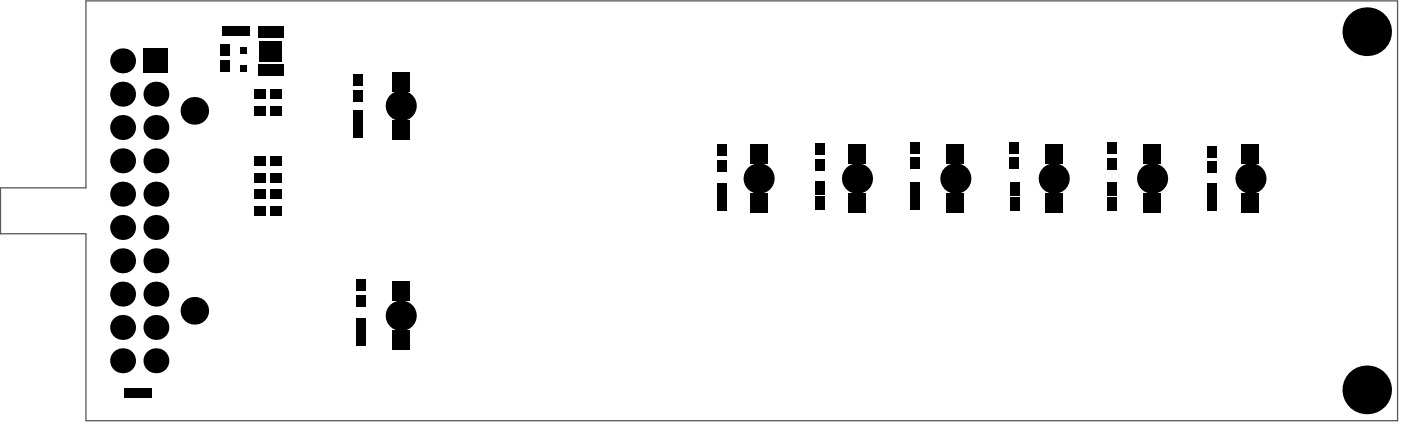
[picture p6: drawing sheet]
<svg xmlns="http://www.w3.org/2000/svg" width="177mm" height="54mm" viewBox="0 0 177 54" stroke-linecap="round" stroke-linejoin="round" font-family="sans-serif">
<g fill="#000">
<path d="M18.2 6.1h3.1v3.2h-3.1z" fill-rule="evenodd"/>
<path d="M27.8 5.6h1.3v1.5h-1.3z" fill-rule="evenodd"/>
<path d="M27.8 7.6h1.3v1.5h-1.3z" fill-rule="evenodd"/>
<path d="M28.1 3.3h1.7v1.2h-1.7z" fill-rule="evenodd"/>
<path d="M30 3.3h1.6v1.2h-1.6z" fill-rule="evenodd"/>
<path d="M30.4 6h.8v.8h-.8z" fill-rule="evenodd"/>
<path d="M30.4 8.3h.8v.8h-.8z" fill-rule="evenodd"/>
<path d="M32.2 13.4h1.5v1.3h-1.5z" fill-rule="evenodd"/>
<path d="M32.2 11.2h1.5v1.3h-1.5z" fill-rule="evenodd"/>
<path d="M32.7 3.4h.7v1.4h-.7z" fill-rule="evenodd"/>
<path d="M32.7 8.2h.7v1.4h-.7z" fill-rule="evenodd"/>
<path d="M34.2 13.4h1.5v1.3h-1.5z" fill-rule="evenodd"/>
<path d="M34.2 11.2h1.5v1.3h-1.5z" fill-rule="evenodd"/>
<path d="M33.5 3.4h.8v1.4h-.8z" fill-rule="evenodd"/>
<path d="M33.5 8.2h.8v1.4h-.8z" fill-rule="evenodd"/>
<path d="M34.3 3.4h.8v1.4h-.8z" fill-rule="evenodd"/>
<path d="M34.3 8.2h.8v1.4h-.8z" fill-rule="evenodd"/>
<path d="M32.9 5.2h2.9v2.6h-2.9z" fill-rule="evenodd"/>
<path d="M32.7 8.2h3.2v1.4h-3.2z" fill-rule="evenodd"/>
<path d="M32.7 3.4h3.2v1.4h-3.2z" fill-rule="evenodd"/>
<path d="M35.2 3.4h.7v1.4h-.7z" fill-rule="evenodd"/>
<path d="M35.2 8.2h.7v1.4h-.7z" fill-rule="evenodd"/>
<path d="M44.8 15.7h1.2v1.7h-1.2z" fill-rule="evenodd"/>
<path d="M44.8 13.9h1.2v1.7h-1.2z" fill-rule="evenodd"/>
<path d="M44.8 9.4h1.2v1.5h-1.2z" fill-rule="evenodd"/>
<path d="M44.8 11.4h1.2v1.4h-1.2z" fill-rule="evenodd"/>
<path d="M49.6 15.2h2.3v2.5h-2.3z" fill-rule="evenodd"/>
<path d="M49.6 9.1h2.3v2.5h-2.3z" fill-rule="evenodd"/>
<path d="M90.8 18.3h1.3v1.5h-1.3z" fill-rule="evenodd"/>
<path d="M95 18.3h2.2v2.5h-2.2z" fill-rule="evenodd"/>
<path d="M103.3 18.1h1.2v1.5h-1.2z" fill-rule="evenodd"/>
<path d="M107.4 18.3h2.3v2.5h-2.3z" fill-rule="evenodd"/>
<path d="M115.3 17.9h1.3v1.5h-1.3z" fill-rule="evenodd"/>
<path d="M119.9 18.3h2.2v2.5h-2.2z" fill-rule="evenodd"/>
<path d="M127.9 17.9h1.2v1.5h-1.2z" fill-rule="evenodd"/>
<path d="M132.3 18.3h2.3v2.5h-2.3z" fill-rule="evenodd"/>
<path d="M140.2 18h1.3v1.5h-1.3z" fill-rule="evenodd"/>
<path d="M144.8 18.3h2.2v2.5h-2.2z" fill-rule="evenodd"/>
<path d="M152.9 18.4h1.2v1.5h-1.2z" fill-rule="evenodd"/>
<path d="M157.3 18.3h2.2v2.5h-2.2z" fill-rule="evenodd"/>
<path d="M32.2 26.1h1.5v1.3h-1.5z" fill-rule="evenodd"/>
<path d="M32.2 24h1.5v1.2h-1.5z" fill-rule="evenodd"/>
<path d="M32.2 19.7h1.5v1.3h-1.5z" fill-rule="evenodd"/>
<path d="M32.2 21.9h1.5v1.2h-1.5z" fill-rule="evenodd"/>
<path d="M34.2 26.1h1.5v1.3h-1.5z" fill-rule="evenodd"/>
<path d="M34.2 24h1.5v1.2h-1.5z" fill-rule="evenodd"/>
<path d="M34.2 19.7h1.5v1.3h-1.5z" fill-rule="evenodd"/>
<path d="M34.2 21.9h1.5v1.2h-1.5z" fill-rule="evenodd"/>
<path d="M45.2 37.3h1.2v1.5h-1.2z" fill-rule="evenodd"/>
<path d="M45.2 35.3h1.2v1.5h-1.2z" fill-rule="evenodd"/>
<path d="M49.6 35.6h2.3v2.5h-2.3z" fill-rule="evenodd"/>
<path d="M90.9 23.2h1.1v1.6h-1.1z" fill-rule="evenodd"/>
<path d="M90.9 25h1.1v1.6h-1.1z" fill-rule="evenodd"/>
<path d="M90.8 20.3h1.3v1.5h-1.3z" fill-rule="evenodd"/>
<path d="M95 24.4h2.2v2.5h-2.2z" fill-rule="evenodd"/>
<path d="M103.3 23h1.2v1.7h-1.2z" fill-rule="evenodd"/>
<path d="M103.3 24.8h1.2v1.7h-1.2z" fill-rule="evenodd"/>
<path d="M103.3 20.1h1.2v1.5h-1.2z" fill-rule="evenodd"/>
<path d="M107.4 24.4h2.3v2.5h-2.3z" fill-rule="evenodd"/>
<path d="M115.3 23h1.2v1.7h-1.2z" fill-rule="evenodd"/>
<path d="M115.3 24.8h1.2v1.7h-1.2z" fill-rule="evenodd"/>
<path d="M115.3 19.9h1.3v1.5h-1.3z" fill-rule="evenodd"/>
<path d="M119.9 24.4h2.2v2.5h-2.2z" fill-rule="evenodd"/>
<path d="M127.9 23.1h1.2v1.7h-1.2z" fill-rule="evenodd"/>
<path d="M127.9 24.9h1.2v1.7h-1.2z" fill-rule="evenodd"/>
<path d="M127.9 19.9h1.2v1.5h-1.2z" fill-rule="evenodd"/>
<path d="M132.3 24.4h2.3v2.5h-2.3z" fill-rule="evenodd"/>
<path d="M140.3 23.1h1.1v1.7h-1.1z" fill-rule="evenodd"/>
<path d="M140.3 24.9h1.1v1.7h-1.1z" fill-rule="evenodd"/>
<path d="M140.2 20h1.3v1.5h-1.3z" fill-rule="evenodd"/>
<path d="M144.8 24.4h2.2v2.5h-2.2z" fill-rule="evenodd"/>
<path d="M152.9 23.2h1.2v1.6h-1.2z" fill-rule="evenodd"/>
<path d="M152.9 25h1.2v1.6h-1.2z" fill-rule="evenodd"/>
<path d="M152.9 20.4h1.2v1.5h-1.2z" fill-rule="evenodd"/>
<path d="M157.3 24.4h2.2v2.5h-2.2z" fill-rule="evenodd"/>
<path d="M15.8 49.1h1.6v1.1h-1.6z" fill-rule="evenodd"/>
<path d="M17.6 49.1h1.7v1.1h-1.7z" fill-rule="evenodd"/>
<path d="M45.2 40.2h1.2v1.7h-1.2z" fill-rule="evenodd"/>
<path d="M45.2 42h1.2v1.7h-1.2z" fill-rule="evenodd"/>
<path d="M49.6 41.8h2.3v2.4h-2.3z" fill-rule="evenodd"/>
</g>
<g fill="#000">
<circle cx="15.5" cy="11.9" r="1.58"/>
<circle cx="15.5" cy="16.1" r="1.58"/>
<circle cx="15.5" cy="7.7" r="1.58"/>
<circle cx="19.7" cy="16.1" r="1.58"/>
<circle cx="19.7" cy="11.9" r="1.58"/>
<circle cx="24.6" cy="14" r="1.75"/>
<circle cx="50.8" cy="13.4" r="1.91"/>
<circle cx="173.1" cy="4" r="3.1"/>
<circle cx="15.5" cy="33" r="1.58"/>
<circle cx="15.5" cy="28.8" r="1.58"/>
<circle cx="15.5" cy="20.3" r="1.58"/>
<circle cx="15.5" cy="37.2" r="1.58"/>
<circle cx="15.5" cy="24.6" r="1.58"/>
<circle cx="19.7" cy="37.2" r="1.58"/>
<circle cx="19.7" cy="33" r="1.58"/>
<circle cx="19.7" cy="20.3" r="1.58"/>
<circle cx="19.7" cy="28.8" r="1.58"/>
<circle cx="19.7" cy="24.6" r="1.58"/>
<circle cx="24.6" cy="39.3" r="1.75"/>
<circle cx="50.8" cy="39.9" r="1.91"/>
<circle cx="96.1" cy="22.6" r="1.91"/>
<circle cx="108.5" cy="22.6" r="1.91"/>
<circle cx="121" cy="22.6" r="1.91"/>
<circle cx="133.5" cy="22.6" r="1.91"/>
<circle cx="145.9" cy="22.6" r="1.91"/>
<circle cx="158.4" cy="22.6" r="1.91"/>
<circle cx="15.5" cy="45.6" r="1.58"/>
<circle cx="15.5" cy="41.4" r="1.58"/>
<circle cx="19.7" cy="41.4" r="1.58"/>
<circle cx="19.7" cy="45.6" r="1.58"/>
<circle cx="173.1" cy="49.3" r="3.1"/>
</g>
<path d="M10.9 .1h166.1v53.1h-166.1v-23.6h-10.8v-5.8h10.8z" fill="none" stroke="#5a5a5a" stroke-width=".17"/>
</svg>
